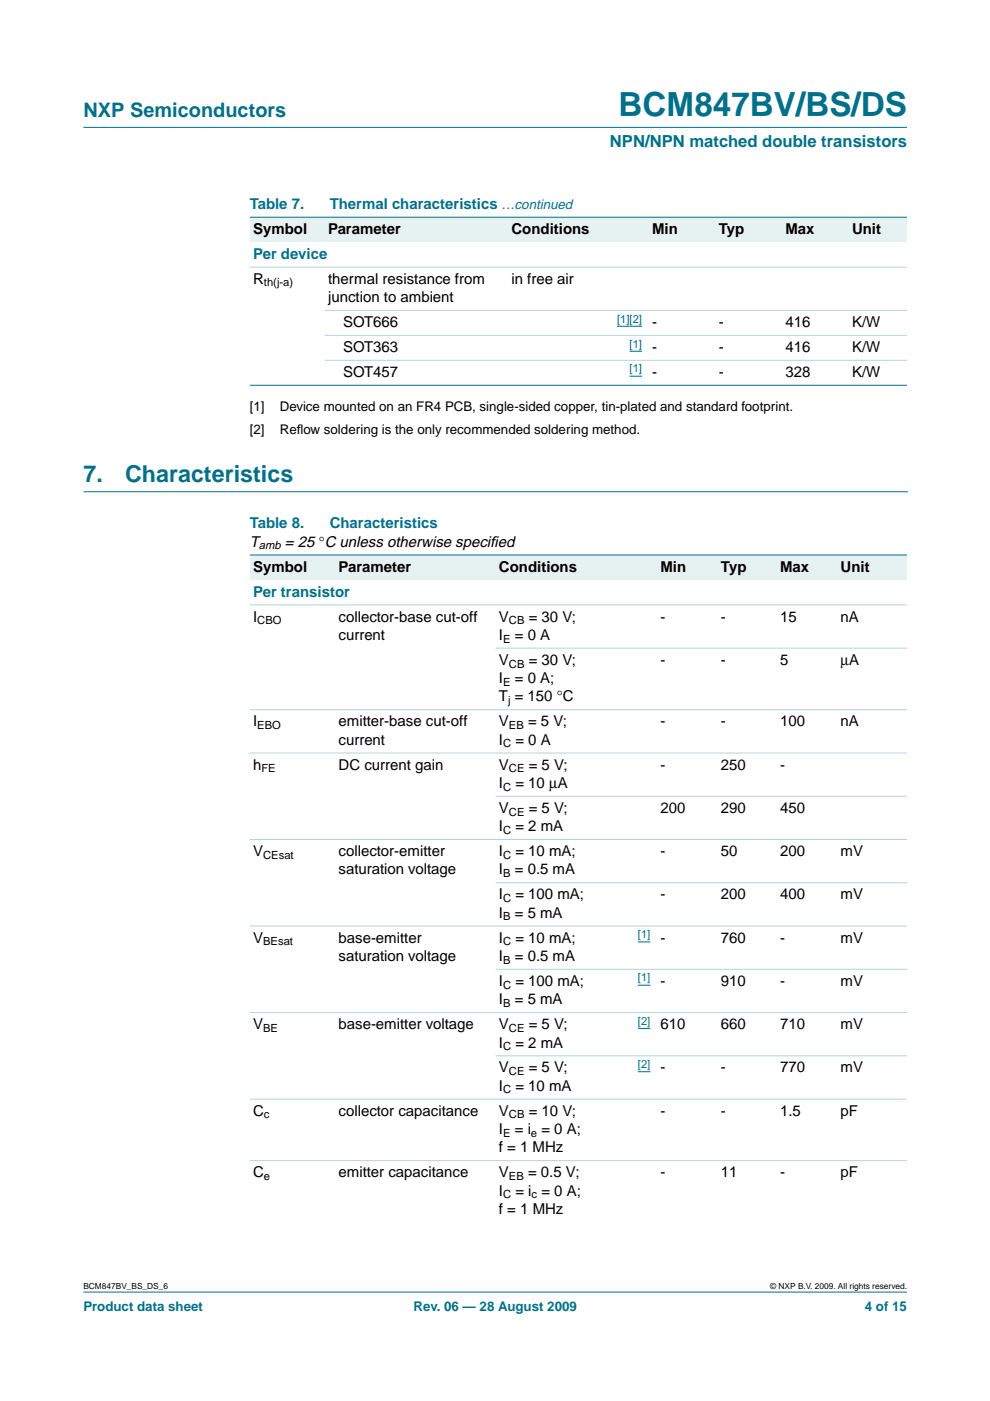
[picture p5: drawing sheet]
<svg xmlns="http://www.w3.org/2000/svg" width="210mm" height="297mm" viewBox="0 0 210 297" stroke-linecap="round" stroke-linejoin="round" font-family="sans-serif">
<defs><g id="words">
<text font-size="7.1" fill="#00708a" x="131.2" y="24.7">BCM847BV/BS/DS</text>
<g font-size="4.9" fill="#00708a">
<text x="17.7" y="102.3">7.</text>
<text x="26.5" y="102.3">Characteristics</text>
</g>
<text font-size="4.2" fill="#00708a" x="17.7" y="24.9">NXP Semiconductors</text>
<text font-size="3.5" fill="#00708a" x="129.3" y="31.1">NPN/NPN matched double transistors</text>
<g font-size="3.2" fill="#00708a">
<text x="53" y="44.3">Table 7.</text>
<text x="69.9" y="44.3">Thermal characteristics …continued</text>
<text x="53.7" y="54.9">Per device</text>
<text x="53" y="112">Table 8.</text>
<text x="69.9" y="112">Characteristics</text>
<text x="53.7" y="126.5">Per transistor</text>
</g>
<g font-size="3.2">
<text x="53.7" y="49.6">Symbol</text>
<text x="69.6" y="49.6">Parameter</text>
<text x="108.4" y="49.6">Conditions</text>
<text x="138.3" y="49.6">Min</text>
<text x="152.4" y="49.6">Typ</text>
<text x="166.5" y="49.6">Max</text>
<text x="180.7" y="49.6">Unit</text>
<text x="53.7" y="60.2">R</text>
<text x="69.6" y="60.2">thermal resistance from</text>
<text x="69.6" y="64">junction to ambient</text>
<text x="108.4" y="60.2">in free air</text>
<text x="72.7" y="69.3">SOT666</text>
<text x="138.3" y="69.3">-</text>
<text x="152.4" y="69.3">-</text>
<text x="166.5" y="69.3">416</text>
<text x="180.6" y="69.3">K/W</text>
<text x="72.7" y="74.6">SOT363</text>
<text x="138.3" y="74.6">-</text>
<text x="152.4" y="74.6">-</text>
<text x="166.5" y="74.6">416</text>
<text x="180.6" y="74.6">K/W</text>
<text x="72.7" y="79.9">SOT457</text>
<text x="138.3" y="79.9">-</text>
<text x="152.4" y="79.9">-</text>
<text x="166.5" y="79.9">328</text>
<text x="180.6" y="79.9">K/W</text>
<text x="53" y="115.9">T</text>
<text x="60.4" y="115.9">= 25 °C unless otherwise specif</text>
<text x="103.9" y="115.9">ied</text>
<text x="53.7" y="121.2">Symbol</text>
<text x="71.8" y="121.2">Parameter</text>
<text x="105.8" y="121.2">Conditions</text>
<text x="140" y="121.2">Min</text>
<text x="152.8" y="121.2">Typ</text>
<text x="165.4" y="121.2">Max</text>
<text x="178.2" y="121.2">Unit</text>
<text x="53.7" y="131.8">I</text>
<text x="71.8" y="131.8">collector-base cut-off</text>
<text x="105.8" y="131.8">V</text>
<text x="112.1" y="131.8">= 30 V;</text>
<text x="140" y="131.8">-</text>
<text x="152.8" y="131.8">-</text>
<text x="165.4" y="131.8">15</text>
<text x="178.2" y="131.8">nA</text>
<text x="71.8" y="135.7">current</text>
<text x="105.8" y="135.7">I</text>
<text x="109.1" y="135.7">= 0 A</text>
<text x="105.8" y="141">V</text>
<text x="112.1" y="141">= 30 V;</text>
<text x="140" y="141">-</text>
<text x="152.8" y="141">-</text>
<text x="165.4" y="141">5</text>
<text x="178.2" y="141">µA</text>
<text x="105.8" y="144.8">I</text>
<text x="105.8" y="148.7">T = 150 °C</text>
<text x="109.1" y="144.8">= 0 A;</text>
<text x="53.7" y="154">I</text>
<text x="71.8" y="154">emitter-base cut-off</text>
<text x="105.8" y="154">V</text>
<text x="112" y="154">= 5 V;</text>
<text x="140" y="154">-</text>
<text x="152.8" y="154">-</text>
<text x="165.4" y="154">100</text>
<text x="178.2" y="154">nA</text>
<text x="71.8" y="157.9">current</text>
<text x="105.8" y="157.9">I</text>
<text x="109.3" y="157.9">= 0 A</text>
<text x="53.7" y="163.2">h</text>
<text x="71.8" y="163.2">DC current gain</text>
<text x="105.8" y="163.2">V</text>
<text x="105.8" y="167.1">I</text>
<text x="109.3" y="167.1">= 10 µA</text>
<text x="112.1" y="163.2">= 5 V;</text>
<text x="140" y="163.2">-</text>
<text x="152.8" y="163.2">250</text>
<text x="165.4" y="163.2">-</text>
<text x="105.8" y="172.3">V</text>
<text x="112.1" y="172.3">= 5 V;</text>
<text x="140" y="172.3">200</text>
<text x="152.8" y="172.3">290</text>
<text x="165.4" y="172.3">450</text>
<text x="105.8" y="176.2">I</text>
<text x="109.3" y="176.2">= 2 mA</text>
<text x="53.7" y="181.5">V</text>
<text x="71.8" y="181.5">collector-emitter</text>
<text x="71.8" y="185.4">saturation voltage</text>
<text x="105.8" y="185.4">I</text>
<text x="105.8" y="181.5">I</text>
<text x="109.1" y="185.4">= 0.5 mA</text>
<text x="109.3" y="181.5">= 10 mA;</text>
<text x="140" y="181.5">-</text>
<text x="152.8" y="181.5">50</text>
<text x="165.4" y="181.5">200</text>
<text x="178.2" y="181.5">mV</text>
<text x="105.8" y="190.7">I</text>
<text x="109.3" y="190.7">= 100 mA;</text>
<text x="140" y="190.7">-</text>
<text x="152.8" y="190.7">200</text>
<text x="165.4" y="190.7">400</text>
<text x="178.2" y="190.7">mV</text>
<text x="105.8" y="194.6">I</text>
<text x="109.1" y="194.6">= 5 mA</text>
<text x="53.7" y="199.9">V</text>
<text x="71.8" y="199.9">base-emitter</text>
<text x="71.8" y="203.7">saturation voltage</text>
<text x="105.8" y="203.7">I</text>
<text x="105.8" y="199.9">I</text>
<text x="109.1" y="203.7">= 0.5 mA</text>
<text x="109.3" y="199.9">= 10 mA;</text>
<text x="140" y="199.9">-</text>
<text x="152.8" y="199.9">760</text>
<text x="165.4" y="199.9">-</text>
<text x="178.2" y="199.9">mV</text>
<text x="105.8" y="209">I</text>
<text x="109.3" y="209">= 100 mA;</text>
<text x="140" y="209">-</text>
<text x="152.8" y="209">910</text>
<text x="165.4" y="209">-</text>
<text x="178.2" y="209">mV</text>
<text x="105.8" y="212.9">I</text>
<text x="109.1" y="212.9">= 5 mA</text>
<text x="53.7" y="218.2">V</text>
<text x="71.8" y="218.2">base-emitter voltage</text>
<text x="105.8" y="218.2">V</text>
<text x="112.1" y="218.2">= 5 V;</text>
<text x="140" y="218.2">610</text>
<text x="152.8" y="218.2">660</text>
<text x="165.4" y="218.2">710</text>
<text x="178.2" y="218.2">mV</text>
<text x="105.8" y="222.1">I</text>
<text x="105.8" y="227.4">V</text>
<text x="109.3" y="222.1">= 2 mA</text>
<text x="112.1" y="227.4">= 5 V;</text>
<text x="140" y="227.4">-</text>
<text x="152.8" y="227.4">-</text>
<text x="165.4" y="227.4">770</text>
<text x="178.2" y="227.4">mV</text>
<text x="105.8" y="231.3">I</text>
<text x="109.3" y="231.3">= 10 mA</text>
<text x="53.7" y="236.6">C</text>
<text x="71.8" y="236.6">collector capacitance</text>
<text x="105.8" y="236.6">V</text>
<text x="112.1" y="236.6">= 10 V;</text>
<text x="140" y="236.6">-</text>
<text x="152.8" y="236.6">-</text>
<text x="165.4" y="236.6">1.5</text>
<text x="178.2" y="236.6">pF</text>
<text x="105.8" y="244.3">f = 1 MHz</text>
<text x="105.8" y="240.4">I</text>
<text x="109.1" y="240.4">= i = 0 A;</text>
<text x="53.7" y="249.6">C</text>
<text x="71.8" y="249.6">emitter capacitance</text>
<text x="105.8" y="249.6">V</text>
<text x="112" y="249.6">= 0.5 V;</text>
<text x="140" y="249.6">-</text>
<text x="152.8" y="249.6">11</text>
<text x="165.4" y="249.6">-</text>
<text x="178.2" y="249.6">pF</text>
<text x="105.8" y="253.5">I</text>
<text x="105.8" y="257.4">f = 1 MHz</text>
<text x="109.3" y="253.5">= i = 0 A;</text>
</g>
<g font-size="2.8">
<text x="53" y="87.1">[1]</text>
<text x="59.3" y="87.1">Device mounted on an FR4 PCB, single-sided copper, tin-plated and standard footprint.</text>
<text x="53" y="92">[2]</text>
<text x="59.3" y="92">Ref</text>
<text x="62.9" y="92">low soldering is the only recommended soldering method.</text>
</g>
<g font-size="2.8" fill="#00708a">
<text x="17.7" y="278">Product data sheet</text>
<text x="87.7" y="278">Rev. 06 — 28 August 2009</text>
<text x="183.4" y="278">4 of 15</text>
</g>
<g font-size="2.4">
<text x="56" y="60.7">th(j-a)</text>
<text x="54.9" y="116.5">amb</text>
<text x="54.6" y="132.4">CBO</text>
<text x="106.7" y="136.2">E</text>
<text x="107.9" y="132.4">CB</text>
<text x="107.9" y="141.5">CB</text>
<text x="106.7" y="145.4">E</text>
<text x="107.7" y="149.3">j</text>
<text x="54.6" y="154.6">EBO</text>
<text x="107.9" y="154.6">EB</text>
<text x="106.7" y="158.5">C</text>
<text x="55.4" y="163.7">FE</text>
<text x="106.7" y="167.6">C</text>
<text x="107.9" y="163.7">CE</text>
<text x="107.9" y="172.9">CE</text>
<text x="106.7" y="176.8">C</text>
<text x="55.8" y="182.1">CEsat</text>
<text x="106.7" y="182.1">C</text>
<text x="106.7" y="186">B</text>
<text x="106.7" y="191.3">C</text>
<text x="106.7" y="195.1">B</text>
<text x="55.8" y="200.4">BEsat</text>
<text x="106.7" y="200.4">C</text>
<text x="106.7" y="204.3">B</text>
<text x="106.7" y="209.6">C</text>
<text x="106.7" y="213.5">B</text>
<text x="55.8" y="218.8">BE</text>
<text x="107.9" y="218.8">CE</text>
<text x="106.7" y="222.7">C</text>
<text x="107.9" y="228">CE</text>
<text x="106.7" y="231.8">C</text>
<text x="56" y="237.1">c</text>
<text x="107.9" y="237.1">CB</text>
<text x="106.7" y="241">E</text>
<text x="112.6" y="241">e</text>
<text x="56" y="250.2">e</text>
<text x="107.9" y="250.2">EB</text>
<text x="106.7" y="254.1">C</text>
<text x="112.7" y="254.1">c</text>
</g>
<g font-size="2.4" fill="#00f">
<text x="130.8" y="68.4">[1][2]</text>
<text x="133.5" y="73.7">[1]</text>
<text x="133.5" y="79">[1]</text>
<text x="135.3" y="198.9">[1]</text>
<text x="135.3" y="208.1">[1]</text>
<text x="135.3" y="217.3">[2]</text>
<text x="135.3" y="226.4">[2]</text>
</g>
<g font-size="1.8">
<text x="17.7" y="273.4">BCM847BV_BS_DS_6</text>
<text x="163.3" y="273.4">© NXP B.V. 2009. All rights reserved.</text>
</g>
</g></defs>
<g fill="#00708a" stroke="#00708a" stroke-width=".21">
<path d="M17.7 273.9h174.6z"/>
<path d="M17.7 27h174.6z"/>
</g>
<path d="M17.7 104.3h174.7" fill="none" stroke="#00708a" stroke-width=".21"/>
<path d="M130.8 69.2h5.3M133.5 74.5h2.6M133.5 79.8h2.6" fill="none" stroke="#00f" stroke-width=".21"/>
<g fill="#e6f2f2">
<path d="M53 46.1h15.9v5.2h-15.9z" fill-rule="evenodd"/>
<path d="M68.9 46.1h38.8v5.2h-38.8z" fill-rule="evenodd"/>
<path d="M107.7 46.1h21.7v5.2h-21.7z" fill-rule="evenodd"/>
<path d="M129.4 46.1h8.1v5.2h-8.1z" fill-rule="evenodd"/>
<path d="M137.5 46.1h14.2v5.2h-14.2z" fill-rule="evenodd"/>
<path d="M151.7 46.1h14.1v5.2h-14.1z" fill-rule="evenodd"/>
<path d="M165.8 46.1h14.1v5.2h-14.1z" fill-rule="evenodd"/>
<path d="M179.9 46.1h12.4v5.2h-12.4z" fill-rule="evenodd"/>
</g>
<g fill="#00708a" stroke="#00708a" stroke-width=".21">
<path d="M53 46.1h139.3z"/>
<path d="M53 81.7h139.3z"/>
</g>
<g fill="#b3d4db" stroke="#b3d4db" stroke-width=".21">
<path d="M53 56.6h139.3z"/>
<path d="M68.9 65.8h123.4z"/>
<path d="M68.9 71.1h123.4z"/>
<path d="M68.9 76.4h123.4z"/>
</g>
<g fill="#e6f2f2">
<path d="M53 117.7h18.1v5.3h-18.1z" fill-rule="evenodd"/>
<path d="M71.1 117.7h34v5.3h-34z" fill-rule="evenodd"/>
<path d="M105.1 117.7h27.1v5.3h-27.1z" fill-rule="evenodd"/>
<path d="M132.2 117.7h7.1v5.3h-7.1z" fill-rule="evenodd"/>
<path d="M139.3 117.7h12.8v5.3h-12.8z" fill-rule="evenodd"/>
<path d="M152.1 117.7h12.6v5.3h-12.6z" fill-rule="evenodd"/>
<path d="M164.7 117.7h12.8v5.3h-12.8z" fill-rule="evenodd"/>
<path d="M177.5 117.7h14.8v5.3h-14.8z" fill-rule="evenodd"/>
</g>
<path d="M135.3 199.7h2.6M135.3 208.9h2.6M135.3 218.1h2.6M135.3 227.2h2.6" fill="none" stroke="#00f" stroke-width=".21"/>
<path d="M53 117.7h139.3z" fill="#00708a" stroke="#00708a" stroke-width=".21"/>
<g fill="#b3d4db" stroke="#b3d4db" stroke-width=".21">
<path d="M53 128.3h139.3z"/>
<path d="M105.1 137.4h87.2z"/>
<path d="M53 150.5h139.3z"/>
<path d="M53 159.6h139.3z"/>
<path d="M105.1 168.8h87.2z"/>
<path d="M53 178h139.3z"/>
<path d="M105.1 187.2h87.2z"/>
<path d="M53 196.3h139.3z"/>
<path d="M105.1 205.5h87.2z"/>
<path d="M53 214.7h139.3z"/>
<path d="M105.1 223.9h87.2z"/>
<path d="M53 233h139.3z"/>
<path d="M53 246.1h139.3z"/>
</g>
<use href="#words"/>
</svg>
